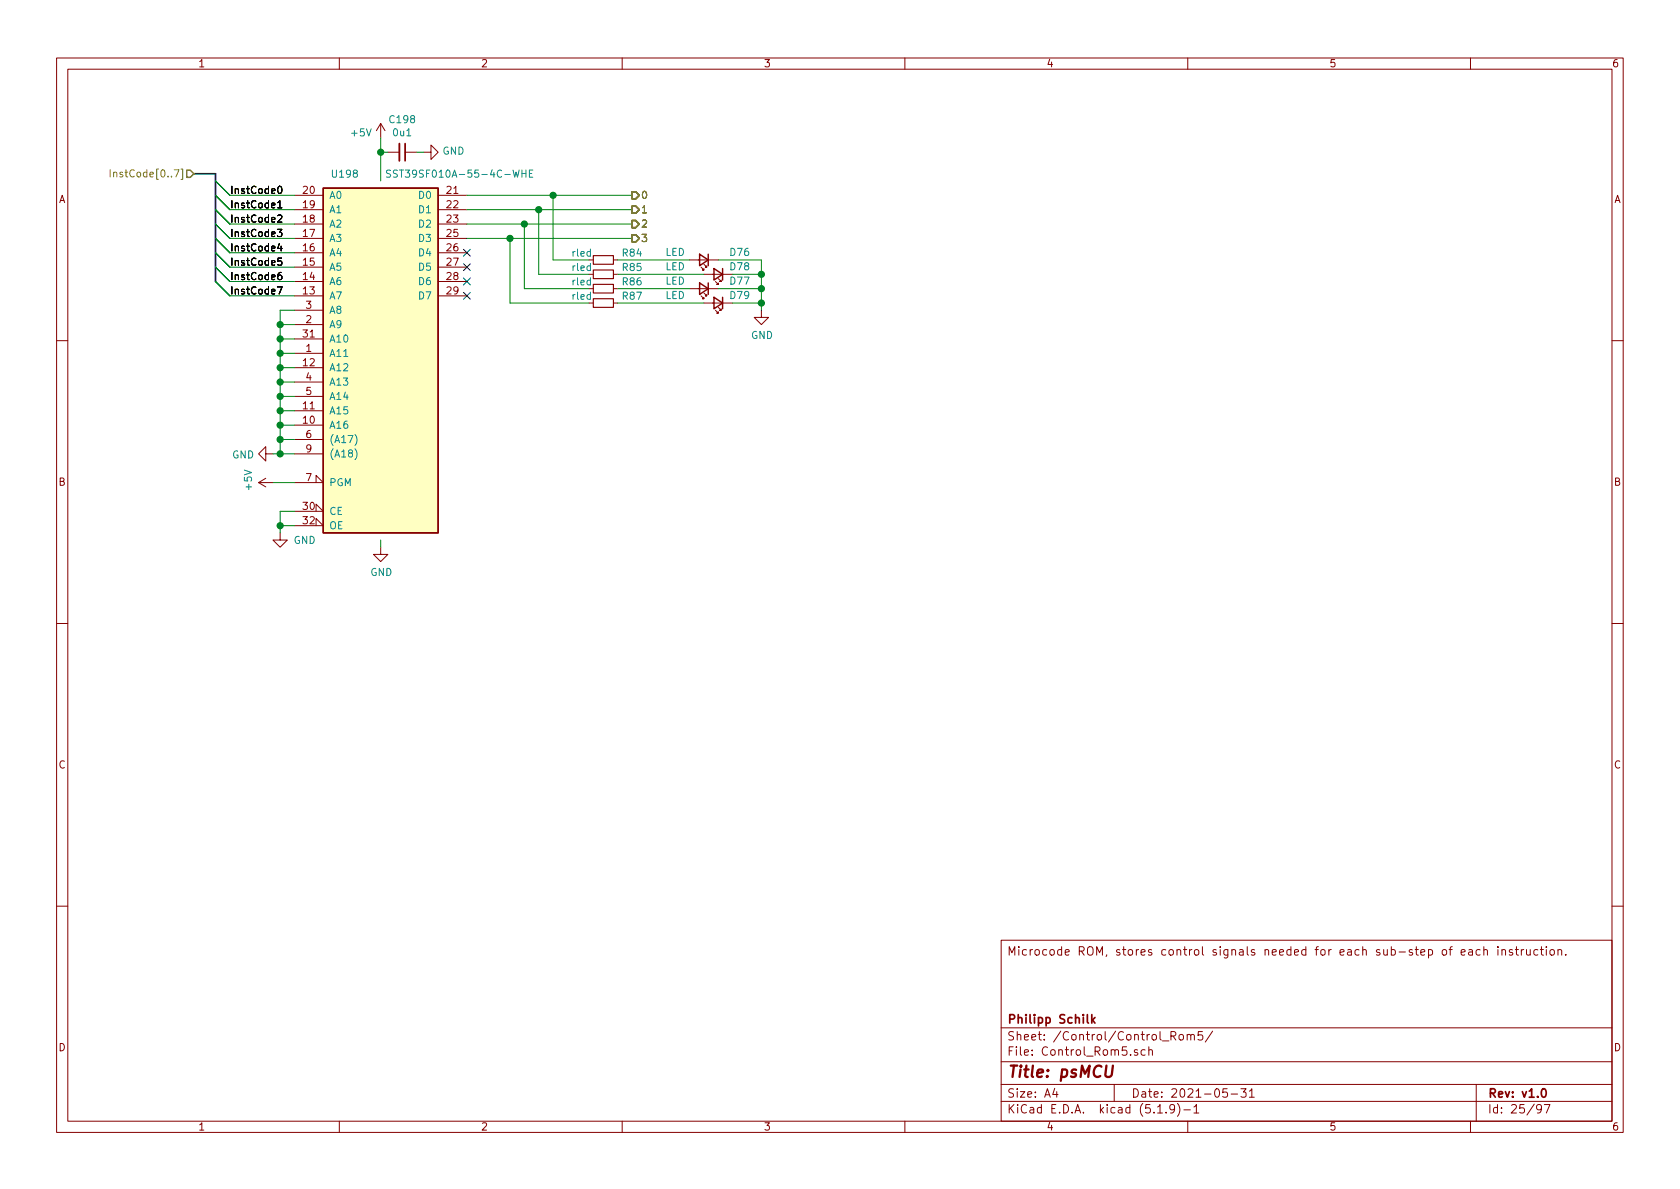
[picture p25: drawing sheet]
<svg xmlns="http://www.w3.org/2000/svg" width="297mm" height="210mm" viewBox="0 0 297 210" stroke-linecap="round" stroke-linejoin="round" font-family="sans-serif">
<defs><g id="words">
<text font-size="2.8" fill="#840000" x="178" y="190.5">Title: psMCU</text>
<g font-size="2.1" fill="#840000">
<text x="178" y="169">Microcode ROM, stores control signals needed for each sub-step of each instruction.</text>
<text x="178" y="184">Sheet: /Control/Control_Rom5/</text>
<text x="178" y="181">Philipp Schilk</text>
<text x="178" y="186.7">File: Control_Rom5.sch</text>
<text x="178" y="196.9">KiCad E.D.A. kicad (5.1.9)-1</text>
<text x="178" y="194.1">Size: A4</text>
<text x="200" y="194.1">Date: 2021-05-31</text>
<text x="263" y="194.1">Rev: v1.0</text>
<text x="263" y="196.9">Id: 25/97</text>
</g>
<g font-size="1.8" fill="#840000">
<text x="35" y="11.9">1</text>
<text x="85" y="11.9">2</text>
<text x="135" y="11.9">3</text>
<text x="185" y="11.9">4</text>
<text x="235" y="11.9">5</text>
<text x="285" y="11.9">6</text>
<text x="10.4" y="35.9">A</text>
<text x="53.6" y="34.3">20</text>
<text x="79" y="34.3">21</text>
<text x="285.4" y="35.9">A</text>
<text x="53.6" y="41.9">17</text>
<text x="53.6" y="39.4">18</text>
<text x="53.6" y="36.8">19</text>
<text x="79" y="36.8">22</text>
<text x="79" y="39.4">23</text>
<text x="79" y="41.9">25</text>
<text x="53.6" y="47">15</text>
<text x="53.6" y="44.4">16</text>
<text x="79" y="44.4">26</text>
<text x="79" y="47">27</text>
<text x="53.6" y="52.1">13</text>
<text x="53.6" y="49.5">14</text>
<text x="79" y="49.5">28</text>
<text x="79" y="52.1">29</text>
<text x="53.6" y="59.7">31</text>
<text x="54.1" y="57.1">2</text>
<text x="54.1" y="54.6">3</text>
<text x="53.6" y="64.8">12</text>
<text x="54.1" y="62.2">1</text>
<text x="54.1" y="67.3">4</text>
<text x="54.1" y="69.8">5</text>
<text x="53.6" y="74.9">10</text>
<text x="53.6" y="72.4">11</text>
<text x="54.1" y="77.5">6</text>
<text x="54.1" y="80">9</text>
<text x="10.4" y="85.9">B</text>
<text x="54.1" y="85.1">7</text>
<text x="285.4" y="85.9">B</text>
<text x="53.6" y="90.2">30</text>
<text x="53.6" y="92.7">32</text>
<text x="10.4" y="135.9">C</text>
<text x="285.4" y="135.9">C</text>
<text x="10.4" y="185.9">D</text>
<text x="285.4" y="185.9">D</text>
<text x="35" y="199.9">1</text>
<text x="85" y="199.9">2</text>
<text x="135" y="199.9">3</text>
<text x="185" y="199.9">4</text>
<text x="235" y="199.9">5</text>
<text x="285" y="199.9">6</text>
</g>
<g font-size="1.8" fill="#008484">
<text x="69" y="21.8">C198</text>
<text x="62.2" y="24.1">+5V</text>
<text x="69.6" y="24.1">0u1</text>
<text x="78.2" y="27.4">GND</text>
<text x="58.2" y="35.2">A0</text>
<text x="58.9" y="31.4">U198</text>
<text x="70.3" y="31.4">SST39SF010A-55-4C-WHE</text>
<text x="74.2" y="35.2">D0</text>
<text x="58.2" y="40.3">A2</text>
<text x="58.2" y="37.7">A1</text>
<text x="74.2" y="37.7">D1</text>
<text x="74.2" y="40.3">D2</text>
<text x="58.2" y="47.9">A5</text>
<text x="58.2" y="45.3">A4</text>
<text x="58.2" y="42.8">A3</text>
<text x="74.2" y="42.8">D3</text>
<text x="74.2" y="45.3">D4</text>
<text x="74.2" y="47.9">D5</text>
<text x="101.2" y="47.9">rled</text>
<text x="101.2" y="45.4">rled</text>
<text x="110.1" y="47.9">R85</text>
<text x="110.1" y="45.4">R84</text>
<text x="117.6" y="47.8">LED</text>
<text x="117.6" y="45.3">LED</text>
<text x="129.2" y="47.8">D78</text>
<text x="129.2" y="45.3">D76</text>
<text x="58.2" y="53">A7</text>
<text x="58.2" y="50.4">A6</text>
<text x="74.2" y="50.4">D6</text>
<text x="74.2" y="53">D7</text>
<text x="101.2" y="53">rled</text>
<text x="101.2" y="50.5">rled</text>
<text x="110.1" y="53">R87</text>
<text x="110.1" y="50.5">R86</text>
<text x="117.6" y="52.9">LED</text>
<text x="117.6" y="50.3">LED</text>
<text x="129.2" y="52.9">D79</text>
<text x="129.2" y="50.3">D77</text>
<text x="58.2" y="58">A9</text>
<text x="58.2" y="55.5">A8</text>
<text x="132.8" y="59.9">GND</text>
<text x="58.2" y="63.1">A11</text>
<text x="58.2" y="65.7">A12</text>
<text x="58.2" y="60.6">A10</text>
<text x="58.2" y="68.2">A13</text>
<text x="58.2" y="70.7">A14</text>
<text x="58.2" y="75.8">A16</text>
<text x="58.2" y="73.3">A15</text>
<text x="41" y="81.1">GND</text>
<text x="58.2" y="78.4">(A17)</text>
<text x="58.2" y="80.9">(A18)</text>
<text x="44.6" y="86.6" transform="rotate(-90 44.6 86.6)">+5V</text>
<text x="58.2" y="86">PGM</text>
<text x="58.2" y="91.1">CE</text>
<text x="58.2" y="93.6">OE</text>
<text x="51.9" y="96.2">GND</text>
<text x="65.5" y="101.8">GND</text>
</g>
<g font-size="1.8" fill="#848400">
<text x="21.1" y="31.4">InstCode[0..7]</text>
<text x="113.3" y="35.2">0</text>
<text x="113.3" y="40.3">2</text>
<text x="113.3" y="37.7">1</text>
<text x="113.3" y="42.8">3</text>
</g>
<g font-size="1.8">
<text x="40.6" y="34.3">InstCode0</text>
<text x="40.6" y="39.4">InstCode2</text>
<text x="40.6" y="36.8">InstCode1</text>
<text x="40.6" y="41.9">InstCode3</text>
<text x="40.6" y="47">InstCode5</text>
<text x="40.6" y="44.4">InstCode4</text>
<text x="40.6" y="49.5">InstCode6</text>
<text x="40.6" y="52.1">InstCode7</text>
</g>
</g></defs>
<g fill="none" stroke="#840000" stroke-width=".18">
<path d="M10 10.3h277v189.9h-277zM12 12.2h273v186.1h-273zM60 10.3v1.9M110 10.3v1.9M160 10.3v1.9M210 10.3v1.9M260 10.3v1.9M52.1 39.6h5M52.1 37.1h5M52.1 34.5h5M67.3 21.8l-.8 1.3M67.3 21.8v2.6"/>
<path d="M67.3 21.8l.8 1.3M68.6 26.9h2M71.6 26.9h2.1M74.9 26.9h1.3v-1.3l1.3 1.3-1.3 1.3v-1.3M77.5 39.6h5M77.5 37.1h5M77.5 34.5h5M52.1 52.3h5M52.1 49.8h5M52.1 47.2h5M52.1 44.7h5M52.1 42.2h5"/>
<path d="M52.1 57.4h5M52.1 54.9h5M52.1 59.9h5M77.5 52.3h5M77.5 49.8h5M77.5 47.2h5M77.5 44.7h5M77.5 42.2h5M104.1 48.5h.8M104.1 53.6h.8M104.1 51h.8M104.1 46h.8"/>
<path d="M108.5 48.5h.7M108.5 53.6h.7M108.5 51h.7M108.5 46h.7M121.9 51h5.1M121.9 46h5.1M124 52.3l.5 .5h-.3h.3v-.2M124 47.2l.5 .5h-.3h.3v-.2M124.5 51.8l.5 .5h-.3h.3v-.2M124.5 46.7l.5 .5h-.3h.3v-.2M124.5 48.5h5M124.5 53.6h5"/>
<path d="M126.5 49.8l.5 .5h-.3h.3v-.3M126.5 54.9l.5 .5h-.3h.3v-.3M127 49.3l.5 .5h-.2h.2v-.3M127 54.4l.5 .5h-.2h.2v-.3M134.6 54.9v1.2h1.3l-1.3 1.3-1.3-1.3h1.3M10 60.2h2M52.1 62.5h5M52.1 75.2h5M52.1 72.6h5M52.1 65h5M52.1 67.6h5M52.1 70.1h5"/>
<path d="M52.1 77.7h5M285 60.2h2M45.7 85.3h2.6M45.7 85.3l1.3 .8M47 80.3v-1.3l-1.3 1.3 1.3 1.2v-1.2h1.3M47 84.6l-1.3 .7M49.5 94.2v1.3h1.3l-1.3 1.3-1.2-1.3h1.2M52.1 90.4h5l-1.2-1.3v1.3M52.1 93h5l-1.2-1.3v1.3M52.1 85.3h5l-1.2-1.2v1.2M52.1 80.3h5M67.3 96.8v1.2h1.3l-1.3 1.3-1.3-1.3h1.3"/>
<path d="M10 110.3h2M285 110.3h2M10 160.2h2M177 166.3h108v32h-108zM256.2 167.9h.6M256.8 167.4l-.4 .2v1.3M258.3 168.4l.8-.1-.1-.3-.4-.1-.3 .2 .1 .7h.6M259.7 168h.6v.9M260.3 168.3h-.5a.29 .29 0 0 0-.2 .3 .29 .29 0 0 0 .2 .3l.5-.1M261.7 168l-.4-.1-.3 .3 .1 .6 .2 .1 .4-.1M262.4 168a.37 .37 0 0 1 .6 .1v.8M262.4 167.4v1.5"/>
<path d="M264.8 167.4v.2M264.8 167.9v1M265.6 168l.2-.1 .3 .1 .1 .9M265.6 167.9v1M267.4 168l-.3-.1-.2 .2v.2l.5 .2v.3h-.5M267.9 167.9h.6M268.1 167.4v1.3l.4 .2M269 167.9v1M269.4 167.9l-.3 .1-.1 .2M269.9 167.9v.8a.39 .39 0 0 0 .7 .1M270.6 167.9v1M271.9 168l-.4-.1-.3 .3 .1 .6 .2 .1 .4-.1"/>
<path d="M272.3 167.9h.6M272.5 167.4v1.3l.4 .2M273.4 167.4v.2M273.4 167.9v1M274.1 168l.2-.1 .5 .1v.6l-.1 .2-.4 .1-.2-.1zM275.5 168a.37 .37 0 0 1 .6 .1v.8M275.5 167.9v1M276.8 168.8v.1M285 160.2h2M60 198.3v1.9M110 198.3v1.9M160 198.3v1.9"/>
<path d="M177 194.8h108M177 191.8h108M177 187.8h108M177 181.8h108M186.5 192.5l-.4 1h1M186.8 193v1M197 191.8v3M201.1 185.7l-.3-.1-.2 .2v.2l.5 .2v.3h-.5M202.5 185.7l-.4-.1-.3 .3v.6l.3 .1 .4-.1M203.1 185.7l.2-.1 .4 .1 .1 .9M203.1 185.1v1.5M204.7 196.8h.8"/>
<path d="M206.2 196.7v.1M207 183.2l.7-.1 .2-.2-.1-.3-.2-.2h-.6v1.5M207.4 183.2l.5 .7M207.7 196l-.1 .1a.48 .48 0 0 1-.6 .1l-.2-.2 .2-.6a.48 .48 0 0 1 .6 .1 1.27 1.27 0 0 1-.2 1.2l-.4 .1M208.2 195.1a1.71 1.71 0 0 1 0 2.3M208.5 183.1l.3-.2 .4 .2v.5l-.1 .2-.3 .1-.3-.1zM209.3 196.3h1.2M209.9 183.1l.1-.1a.37 .37 0 0 1 .5 .1v.8M209.9 182.9v1M210 198.3v1.9M210.5 183.1l.2-.2 .4 .1 .1 .9M211.1 195.8l.4-.5v1.5"/>
<path d="M211.1 196.8h.9M212.6 182.4h-.7l-.1 .7 .2-.1 .5 .1 .2 .2-.1 .5-.2 .1-.6-.1M214.4 182.3l-1.3 2M217 192.5h-.7l-.1 .7 .2-.1 .5 .1 .1 .2v.5l-.2 .1-.6-.1M217.7 193.5h1.1M219.4 192.5h.9l-.5 .6 .5 .1v.7l-.3 .1-.6-.1M220.9 193l.4-.5v1.5M220.9 194h.9M260 198.3v1.9M261 191.8v6.5M272.5 196l-.1 .2a.48 .48 0 0 1-.6-.1v-.6a.48 .48 0 0 1 .6-.1l.1 .1a1.19 1.19 0 0 1-.2 1.2l-.5 .1M273 195.3h1l-.6 1.5"/>
</g>
<path d="M71.6 25.4v3M192.3 179.4v1.3l.2 .2M193 179.4v1.5M193.6 179.9l-.6 .6M193.2 180.4l.4 .5M272.7 192.7l.2-.2a.81 .81 0 0 1 .6 .6 .81 .81 0 0 1-.3 .8l-.2 .1a.79 .79 0 0 1-.3-1.3z" fill="none" stroke="#840000" stroke-width=".3"/>
<path d="M195.6 188.4l-.2 1.7 .2 .2a.66 .66 0 0 0 1-.2l.2-1.7" fill="none" stroke="#840000" stroke-width=".41"/>
<path d="M57.1 33.3h20.4v60.9h-20.4zM123.7 50l1.5 1-1.5 1.1zM123.7 45l1.5 1-1.5 1zM125.2 45v2M125.2 50v2.1M126.2 47.5l1.6 1-1.6 1zM126.2 52.6l1.6 1-1.6 1zM127.8 47.5v2M127.8 52.6v2" fill="none" stroke="#840000" stroke-width=".25"/>
<path d="M57.1 33.3h20.4v60.9h-20.4z" fill="#ffffc2" stroke="#ffffc2" stroke-width=".18"/>
<path d="M69.1 30.1h-.5l-.2 .1v.4l.5 .2 .2 .3-.3 .2h-.5M70.3 30.1h-.5l-.2 .1v.4l.6 .3 .1 .2-.3 .2h-.5M92.3 30.7h.7M93 30.1v1.2M93.6 30.7h.4M94.2 30.1h-.6v1.2h.6M62.8 76.8a1.47 1.47 0 0 1 0 2M62.8 79.4a1.47 1.47 0 0 1 0 1.9" fill="none" stroke="#008484" stroke-width=".18"/>
<path d="M104.9 52.8h3.6v1.6h-3.6zM104.9 50.3h3.6v1.5h-3.6zM104.9 47.7h3.6v1.6h-3.6zM104.9 45.2h3.6v1.5h-3.6z" fill="none" stroke="#840000" stroke-width=".2"/>
<path d="M70.6 25.4v3" fill="none" stroke="#840000" stroke-width=".33"/>
<path d="M34.3 30.7h3.8v19.1" fill="none" stroke="#000084" stroke-width=".3"/>
<g fill="none" stroke="#008400" stroke-width=".18">
<path d="M38.1 39.6l2.5 2.6h11.5M38.1 32l2.5 2.5h11.5M38.1 34.5l2.5 2.6h11.5M38.1 37.1l2.5 2.5h11.5M67.3 24.4v7.6M67.3 26.9h1.3M73.7 26.9h1.2M82.5 34.5h29.3M82.5 37.1h29.3M82.5 39.6h29.3M92.7 39.6v11.4h11.4M95.2 37.1v11.4h8.9"/>
<path d="M97.8 34.5v11.5h6.3M38.1 42.2l2.5 2.5h11.5M38.1 44.7l2.5 2.5h11.5M38.1 47.2l2.5 2.6h11.5M38.1 49.8l2.5 2.5h11.5M49.5 59.9h2.6M49.5 57.4h2.6M52.1 54.9h-2.6v25.4M82.5 42.2h29.3M90.2 42.2v11.4h13.9M109.2 46h12.7M109.2 48.5h15.3"/>
<path d="M109.2 51h12.7M109.2 53.6h15.3M127 46h7.6v8.9M127 51h7.6M129.5 48.5h5.1M129.5 53.6h5.1M49.5 77.7h2.6M49.5 75.2h2.6M49.5 72.6h2.6M49.5 62.5h2.6M49.5 65h2.6M49.5 67.6h2.6"/>
<path d="M49.5 70.1h2.6M48.3 85.3h3.8M48.3 80.3h3.8M49.5 93h2.6M52.1 90.4h-2.6v3.8M67.3 95.5v1.3"/>
</g>
<path d="M33 30.1h.7l.6 .6-.6 .7h-.7zM111.8 33.9h.6l.6 .6-.6 .7h-.6zM111.8 39h.6l.6 .6-.6 .7h-.6zM111.8 36.4h.6l.6 .7-.6 .6h-.6zM111.8 41.5h.6l.6 .7-.6 .6h-.6z" fill="none" stroke="#848400" stroke-width=".25"/>
<path d="M19.5 30v1.3M20.1 30.6l.2-.2 .3 .1 .1 .8M20.1 30.4v.9" fill="none" stroke="#848400" stroke-width=".18"/>
<path d="M49.1 38.1l.5-.1 .2 .4v.2l-.8 .7h.8M49.1 35.8l.4-.3v1.2M49.1 36.7h.7M49.2 33.1l.2-.2a.67 .67 0 0 1 .5 .7 .67 .67 0 0 1-.5 .6l-.3-.5zM49 50.7h.9l-.5 1.3M49 40.6h.8l-.4 .4 .4 .2v.5l-.2 .1-.6-.1M49.4 43l-.3 .9h.8M49.7 48.2h-.2a.79 .79 0 0 0-.1 1.2l.4-.1v-.5l-.4-.1-.3 .2M49.7 43.5v.9M49.8 45.6h-.6l-.1 .6 .2-.1 .5 .1v.6l-.2 .1-.5-.1" fill="none" stroke="#000" stroke-width=".18"/>
<g fill="#008400" stroke="#008400" stroke-width=".25">
<circle cx="49.5" cy="59.9" r=".51"/>
<circle cx="134.6" cy="53.6" r=".51"/>
<circle cx="49.5" cy="62.5" r=".51"/>
<circle cx="49.5" cy="65" r=".51"/>
<circle cx="49.5" cy="72.6" r=".51"/>
<circle cx="49.5" cy="67.6" r=".51"/>
<circle cx="49.5" cy="77.7" r=".51"/>
<circle cx="49.5" cy="80.3" r=".51"/>
<circle cx="67.3" cy="26.9" r=".51"/>
<circle cx="49.5" cy="75.2" r=".51"/>
<circle cx="49.5" cy="93" r=".51"/>
<circle cx="134.6" cy="48.5" r=".51"/>
<circle cx="134.6" cy="51" r=".51"/>
<circle cx="49.5" cy="70.1" r=".51"/>
<circle cx="49.5" cy="57.4" r=".51"/>
<circle cx="97.8" cy="34.5" r=".51"/>
<circle cx="95.3" cy="37.1" r=".51"/>
<circle cx="92.7" cy="39.6" r=".51"/>
<circle cx="90.2" cy="42.2" r=".51"/>
</g>
<path d="M81.9 51.7l1.3 1.2M81.9 44.1l1.3 1.2M81.9 46.6l1.3 1.2M81.9 49.2l1.3 1.2M83.2 51.7l-1.3 1.2M83.2 44.1l-1.3 1.2M83.2 46.6l-1.3 1.2M83.2 49.2l-1.3 1.2" fill="none" stroke="#000084" stroke-width=".18"/>
<use href="#words"/>
</svg>
